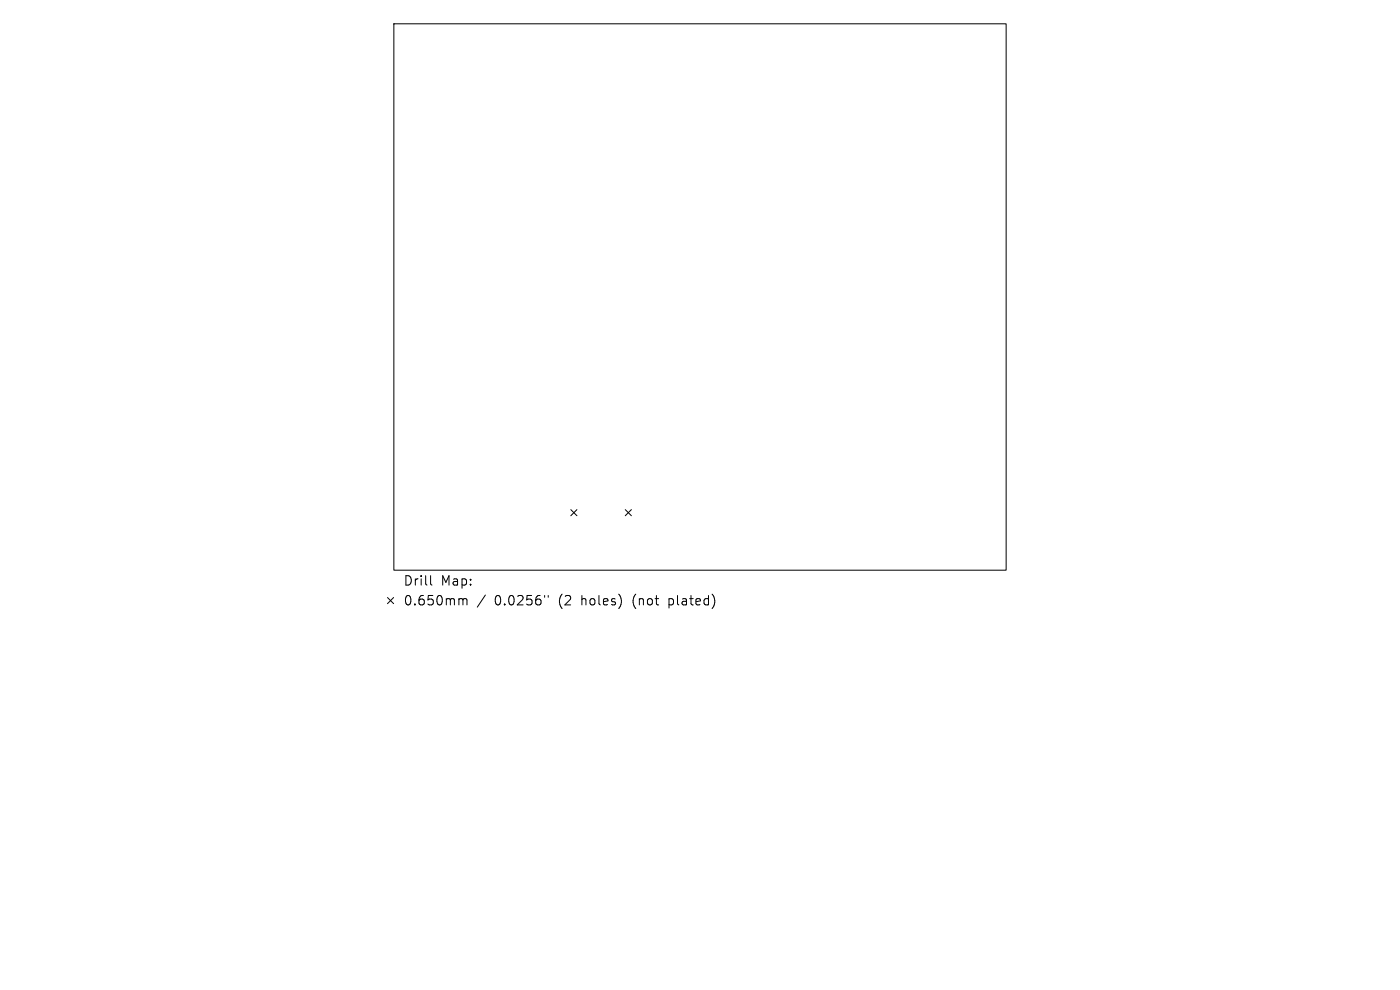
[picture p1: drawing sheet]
<svg xmlns="http://www.w3.org/2000/svg" width="297mm" height="210mm" viewBox="0 0 297 210" stroke-linecap="round" stroke-linejoin="round" font-family="sans-serif">
<defs><g id="words">
<g font-size="2.8">
<text x="85.5" y="124.5">Drill</text>
<text x="93.5" y="124.5">Map:</text>
<text x="85.5" y="128.7">0.650mm</text>
<text x="105" y="128.7">0.0256&quot;</text>
<text x="118.7" y="128.7">(2</text>
<text x="123.6" y="128.7">holes)</text>
<text x="134.7" y="128.7">(not</text>
<text x="142.5" y="128.7">plated)</text>
</g>
</g></defs>
<g fill="none" stroke="#000" stroke-width=".21">
<path d="M83.6 5h129.8v116h-129.8zM121.1 108.1l1.3 1.3M122.4 108.1l-1.3 1.3M132.6 108.1l1.3 1.3M133.9 108.1l-1.3 1.3M82.2 126.8l1.3 1.3M83.5 126.8l-1.3 1.3M91.4 122.1v1.7l.2 .3M97.6 127h.3l.3 .3M98.2 127.3l.3-.3 .5 .1 .1 1.2M98.2 127.3v1M103 126.2l-1.7 2.6"/>
<path d="M115.5 126.3v.4M116.3 126.3v.4"/>
</g>
<use href="#words"/>
</svg>
